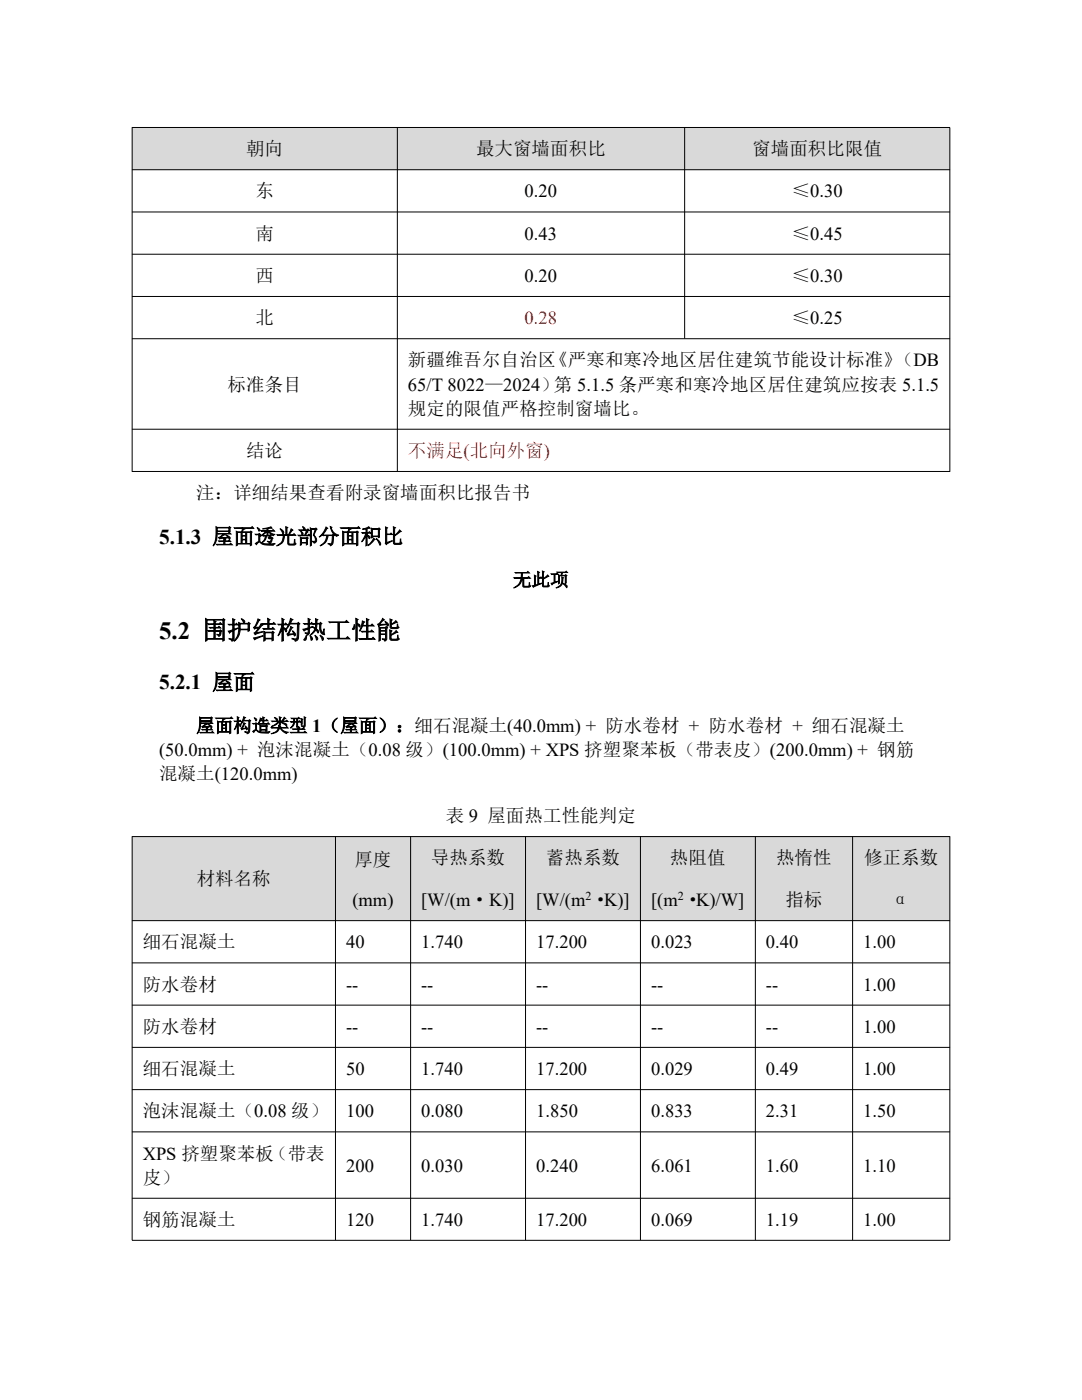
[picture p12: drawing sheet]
<svg xmlns="http://www.w3.org/2000/svg" width="216mm" height="279mm" viewBox="0 0 216 279" stroke-linecap="round" stroke-linejoin="round" font-family="sans-serif">
<defs><g id="words">
<text font-size="5" x="31.7" y="127.5">5.2 围护结构热工性能</text>
<g font-size="4.2">
<text x="31.7" y="108.5">5.1.3 屋面透光部分面积比</text>
<text x="31.7" y="137.6">5.2.1 屋面</text>
</g>
<g font-size="3.7">
<text x="49.1" y="31">朝向</text>
<text x="95" y="31">最大窗墙面积比</text>
<text x="150.1" y="31">窗墙面积比限值</text>
<text x="51" y="39.4">东</text>
<text x="104.7" y="39.4">0.20</text>
<text x="158" y="39.4">≤0.30</text>
<text x="51" y="47.9">南</text>
<text x="104.7" y="47.9">0.43</text>
<text x="158" y="47.9">≤0.45</text>
<text x="51" y="56.3">西</text>
<text x="104.7" y="56.3">0.20</text>
<text x="158" y="56.3">≤0.30</text>
<text x="51" y="64.7">北</text>
<text x="158" y="64.7">≤0.25</text>
<text x="45.4" y="78">标准条目</text>
<text x="81.4" y="73.1">新疆维吾尔自治区《严寒和寒冷地区居住建筑节能设计标准》（DB</text>
<text x="81.4" y="78">65/T 8022—2024）第 5.1.5 条严寒和寒冷地区居住建筑应按表 5.1.5</text>
<text x="81.4" y="82.8">规定的限值严格控制窗墙比。</text>
<text x="49.1" y="91.2">结论</text>
<text x="39.2" y="99.6">注：详细结果查看附录窗墙面积比报告书</text>
<text x="102.4" y="117">无此项</text>
<text x="39.2" y="146.1">屋面构造类型 1（屋面）：细石混凝土(40.0mm) + 防水卷材 + 防水卷材 + 细石混凝土</text>
<text x="31.7" y="150.9">(50.0mm) + 泡沫混凝土（0.08 级）(100.0mm) + XPS 挤塑聚苯板（带表皮）(200.0mm) + 钢筋</text>
<text x="31.7" y="155.7">混凝土(120.0mm)</text>
<text x="88.9" y="164.1">表 9 屋面热工性能判定</text>
<text x="70.7" y="172.7">厚度</text>
<text x="86" y="172.5">导热系数</text>
<text x="108.9" y="172.5">蓄热系数</text>
<text x="133.7" y="172.5">热阻值</text>
<text x="154.9" y="172.5">热惰性</text>
<text x="172.4" y="172.5">修正系数</text>
<text x="39.2" y="176.6">材料名称</text>
<text x="70.3" y="180.8">(mm)</text>
<text x="84" y="180.8">[W/(m·K)]</text>
<text x="107" y="180.8">[W/(m ·K)]</text>
<text x="129.9" y="180.8">[(m ·K)/W]</text>
<text x="156.7" y="180.8">指标</text>
<text x="178" y="180.8">α</text>
<text x="28.5" y="189.2">细石混凝土</text>
<text x="69" y="189.2">40</text>
<text x="84" y="189.2">1.740</text>
<text x="107" y="189.2">17.200</text>
<text x="129.9" y="189.2">0.023</text>
<text x="152.8" y="189.2">0.40</text>
<text x="172.3" y="189.2">1.00</text>
<text x="28.5" y="197.7">防水卷材</text>
<text x="69" y="197.7">--</text>
<text x="84" y="197.7">--</text>
<text x="107" y="197.7">--</text>
<text x="129.9" y="197.7">--</text>
<text x="152.8" y="197.7">--</text>
<text x="172.3" y="197.7">1.00</text>
<text x="28.5" y="206.1">防水卷材</text>
<text x="69" y="206.1">--</text>
<text x="84" y="206.1">--</text>
<text x="107" y="206.1">--</text>
<text x="129.9" y="206.1">--</text>
<text x="152.8" y="206.1">--</text>
<text x="172.3" y="206.1">1.00</text>
<text x="28.5" y="214.6">细石混凝土</text>
<text x="69" y="214.6">50</text>
<text x="84" y="214.6">1.740</text>
<text x="107" y="214.6">17.200</text>
<text x="129.9" y="214.6">0.029</text>
<text x="152.8" y="214.6">0.49</text>
<text x="172.3" y="214.6">1.00</text>
<text x="28.5" y="223">泡沫混凝土（0.08 级）</text>
<text x="69" y="223">100</text>
<text x="84" y="223">0.080</text>
<text x="107" y="223">1.850</text>
<text x="129.9" y="223">0.833</text>
<text x="152.8" y="223">2.31</text>
<text x="172.3" y="223">1.50</text>
<text x="28.5" y="231.4">XPS 挤塑聚苯板（带表</text>
<text x="69" y="233.8">200</text>
<text x="84" y="233.8">0.030</text>
<text x="107" y="233.8">0.240</text>
<text x="129.9" y="233.8">6.061</text>
<text x="152.8" y="233.8">1.60</text>
<text x="172.3" y="233.8">1.10</text>
<text x="28.5" y="236.2">皮）</text>
<text x="28.5" y="244.7">钢筋混凝土</text>
<text x="69" y="244.7">120</text>
<text x="84" y="244.7">1.740</text>
<text x="107" y="244.7">17.200</text>
<text x="129.9" y="244.7">0.069</text>
<text x="152.8" y="244.7">1.19</text>
<text x="172.3" y="244.7">1.00</text>
</g>
<g font-size="3.7" fill="#f00">
<text x="104.7" y="64.7">0.28</text>
<text x="81.4" y="91.2">不满足(北向外窗)</text>
</g>
<g font-size="2.4">
<text x="116.8" y="179.6">2</text>
<text x="135.3" y="179.6">2</text>
</g>
</g></defs>
<g fill="#d9d9d9">
<path d="M26.4 25.5h52.9v8.4h-52.9z" fill-rule="evenodd"/>
<path d="M79.3 25.5h57.3v8.4h-57.3z" fill-rule="evenodd"/>
<path d="M136.6 25.5h52.9v8.4h-52.9z" fill-rule="evenodd"/>
</g>
<path d="M26.3 25.4h163.3M26.3 33.9h163.3M26.4 25.4v68.7M79.3 25.4v68.7M136.6 25.4v42.2M189.5 25.5v68.6M26.3 42.3h163.3M26.3 50.7h163.3M26.3 59.2h163.3M26.3 67.6h163.3M26.3 85.7h163.3M26.3 94.1h163.3" fill="none" stroke="#000" stroke-width=".2"/>
<g fill="#d9d9d9">
<path d="M26.4 167h40.6v16.7h-40.6z" fill-rule="evenodd"/>
<path d="M66.9 167h15.1v16.7h-15.1z" fill-rule="evenodd"/>
<path d="M81.9 167h23v16.7h-23z" fill-rule="evenodd"/>
<path d="M104.9 167h22.9v16.7h-22.9z" fill-rule="evenodd"/>
<path d="M127.8 167h22.9v16.7h-22.9z" fill-rule="evenodd"/>
<path d="M150.7 167h19.4v16.7h-19.4z" fill-rule="evenodd"/>
<path d="M170.1 167h19.4v16.7h-19.4z" fill-rule="evenodd"/>
</g>
<g fill="none" stroke="#000" stroke-width=".2">
<path d="M26.3 167h163.3M26.4 166.9v80.6M66.9 166.9v80.6M81.9 166.9v80.6M104.9 166.9v80.6M127.8 166.9v80.6M150.7 166.9v80.6M170.1 166.9v80.6M189.5 166.9v80.6M26.3 183.7h163.3M26.3 192.2h163.3M26.3 200.6h163.3"/>
<path d="M26.3 209h163.3M26.3 217.5h163.3M26.3 225.9h163.3M26.3 239.1h163.3M26.3 247.5h163.3"/>
</g>
<use href="#words"/>
</svg>
